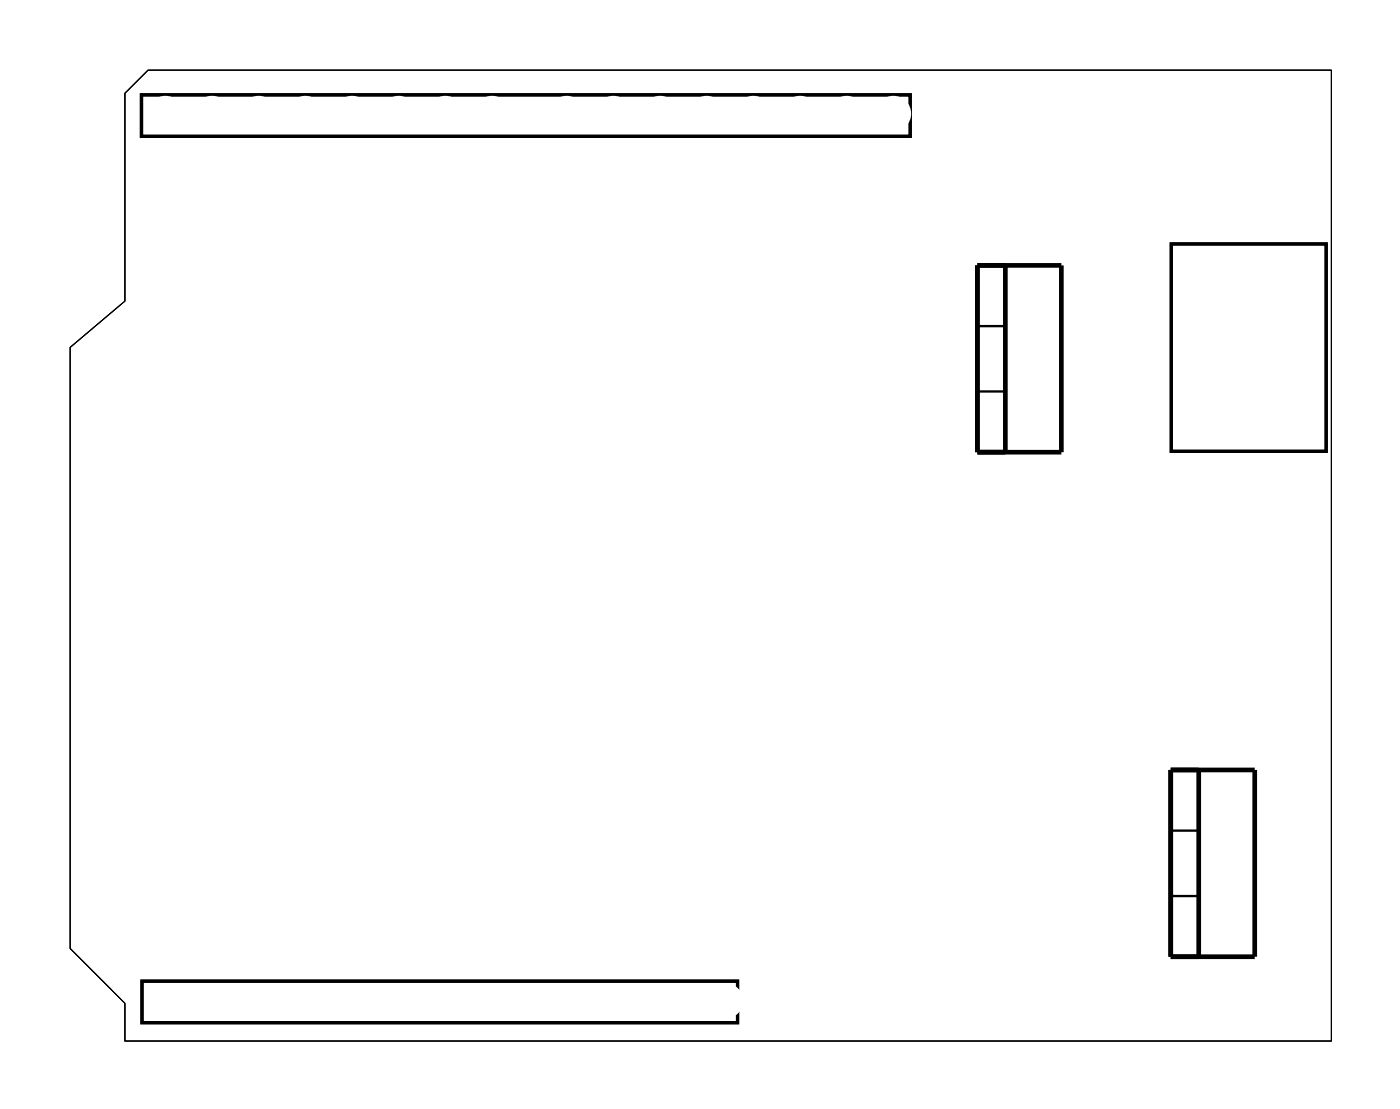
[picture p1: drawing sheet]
<svg xmlns="http://www.w3.org/2000/svg" width="76mm" height="60mm" viewBox="0 0 76 60" stroke-linecap="round" stroke-linejoin="round" font-family="sans-serif">
<path d="M6.8 5.1l1.3-1.3h64.4v52.8h-65.7v-2l-3-3v-32.7l3-2.5z" fill="none" stroke="#000" stroke-width=".05"/>
<path d="M7.7 5.2h41.8v2.2h-41.8zM63.8 13.3h8.4v11.3h-8.4zM7.7 53.4h32.4v2.2h-32.4z" fill="none" stroke="#000" stroke-width=".18"/>
<path d="M53.2 14.4h4.6v10.2h-4.6zM54.7 14.4v10.2M63.7 41.9h4.6v10.1h-4.6zM65.2 41.9v10.1" fill="none" stroke="#000" stroke-width=".25"/>
<path d="M53.2 17.7h1.5M53.2 21.3h1.5M63.7 48.7h1.5M63.7 45.2h1.5" fill="none" stroke="#000" stroke-width=".13"/>
<circle cx="19.2" cy="54.4" r=".66" fill="#fff"/>
<circle cx="19.2" cy="54.4" r=".66" fill="none" stroke="#fff" stroke-width=".61" stroke-linecap="butt"/>
<circle cx="16.6" cy="54.4" r=".66" fill="#fff"/>
<circle cx="16.6" cy="54.4" r=".66" fill="none" stroke="#fff" stroke-width=".61" stroke-linecap="butt"/>
<circle cx="14.1" cy="54.4" r=".66" fill="#fff"/>
<circle cx="14.1" cy="54.4" r=".66" fill="none" stroke="#fff" stroke-width=".61" stroke-linecap="butt"/>
<circle cx="11.5" cy="54.4" r=".66" fill="#fff"/>
<circle cx="11.5" cy="54.4" r=".66" fill="none" stroke="#fff" stroke-width=".61" stroke-linecap="butt"/>
<circle cx="9" cy="54.4" r=".66" fill="#fff"/>
<circle cx="9" cy="54.4" r=".66" fill="none" stroke="#fff" stroke-width=".61" stroke-linecap="butt"/>
<circle cx="30.8" cy="6.2" r=".66" fill="#fff"/>
<circle cx="30.8" cy="6.2" r=".66" fill="none" stroke="#fff" stroke-width=".61" stroke-linecap="butt"/>
<circle cx="33.4" cy="6.2" r=".66" fill="#fff"/>
<circle cx="33.4" cy="6.2" r=".66" fill="none" stroke="#fff" stroke-width=".61" stroke-linecap="butt"/>
<circle cx="35.9" cy="6.2" r=".66" fill="#fff"/>
<circle cx="35.9" cy="6.2" r=".66" fill="none" stroke="#fff" stroke-width=".61" stroke-linecap="butt"/>
<circle cx="38.5" cy="6.2" r=".66" fill="#fff"/>
<circle cx="38.5" cy="6.2" r=".66" fill="none" stroke="#fff" stroke-width=".61" stroke-linecap="butt"/>
<circle cx="41" cy="6.2" r=".66" fill="#fff"/>
<circle cx="41" cy="6.2" r=".66" fill="none" stroke="#fff" stroke-width=".61" stroke-linecap="butt"/>
<circle cx="43.5" cy="6.2" r=".66" fill="#fff"/>
<circle cx="43.5" cy="6.2" r=".66" fill="none" stroke="#fff" stroke-width=".61" stroke-linecap="butt"/>
<circle cx="46.1" cy="6.2" r=".66" fill="#fff"/>
<circle cx="46.1" cy="6.2" r=".66" fill="none" stroke="#fff" stroke-width=".61" stroke-linecap="butt"/>
<circle cx="48.6" cy="6.2" r=".66" fill="#fff"/>
<circle cx="48.6" cy="6.2" r=".66" fill="none" stroke="#fff" stroke-width=".61" stroke-linecap="butt"/>
<circle cx="51.2" cy="6.2" r=".66" fill="#fff"/>
<circle cx="51.2" cy="6.2" r=".66" fill="none" stroke="#fff" stroke-width=".61" stroke-linecap="butt"/>
<circle cx="53.7" cy="6.2" r=".66" fill="#fff"/>
<circle cx="53.7" cy="6.2" r=".66" fill="none" stroke="#fff" stroke-width=".61" stroke-linecap="butt"/>
<circle cx="9" cy="6.2" r=".66" fill="#fff"/>
<circle cx="9" cy="6.2" r=".66" fill="none" stroke="#fff" stroke-width=".61" stroke-linecap="butt"/>
<circle cx="11.5" cy="6.2" r=".66" fill="#fff"/>
<circle cx="11.5" cy="6.2" r=".66" fill="none" stroke="#fff" stroke-width=".61" stroke-linecap="butt"/>
<circle cx="14.1" cy="6.2" r=".66" fill="#fff"/>
<circle cx="14.1" cy="6.2" r=".66" fill="none" stroke="#fff" stroke-width=".61" stroke-linecap="butt"/>
<circle cx="16.6" cy="6.2" r=".66" fill="#fff"/>
<circle cx="16.6" cy="6.2" r=".66" fill="none" stroke="#fff" stroke-width=".61" stroke-linecap="butt"/>
<circle cx="19.2" cy="6.2" r=".66" fill="#fff"/>
<circle cx="19.2" cy="6.2" r=".66" fill="none" stroke="#fff" stroke-width=".61" stroke-linecap="butt"/>
<circle cx="21.7" cy="6.2" r=".66" fill="#fff"/>
<circle cx="21.7" cy="6.2" r=".66" fill="none" stroke="#fff" stroke-width=".61" stroke-linecap="butt"/>
<circle cx="24.2" cy="6.2" r=".66" fill="#fff"/>
<circle cx="24.2" cy="6.2" r=".66" fill="none" stroke="#fff" stroke-width=".61" stroke-linecap="butt"/>
<circle cx="26.8" cy="6.2" r=".66" fill="#fff"/>
<circle cx="26.8" cy="6.2" r=".66" fill="none" stroke="#fff" stroke-width=".61" stroke-linecap="butt"/>
<circle cx="42" cy="54.4" r=".66" fill="#fff"/>
<circle cx="42" cy="54.4" r=".66" fill="none" stroke="#fff" stroke-width=".61" stroke-linecap="butt"/>
<circle cx="44.6" cy="54.4" r=".66" fill="#fff"/>
<circle cx="44.6" cy="54.4" r=".66" fill="none" stroke="#fff" stroke-width=".61" stroke-linecap="butt"/>
<circle cx="39.5" cy="54.4" r=".66" fill="#fff"/>
<circle cx="39.5" cy="54.4" r=".66" fill="none" stroke="#fff" stroke-width=".61" stroke-linecap="butt"/>
<circle cx="36.9" cy="54.4" r=".66" fill="#fff"/>
<circle cx="36.9" cy="54.4" r=".66" fill="none" stroke="#fff" stroke-width=".61" stroke-linecap="butt"/>
<circle cx="34.4" cy="54.4" r=".66" fill="#fff"/>
<circle cx="34.4" cy="54.4" r=".66" fill="none" stroke="#fff" stroke-width=".61" stroke-linecap="butt"/>
<circle cx="31.9" cy="54.4" r=".66" fill="#fff"/>
<circle cx="31.9" cy="54.4" r=".66" fill="none" stroke="#fff" stroke-width=".61" stroke-linecap="butt"/>
<circle cx="29.3" cy="54.4" r=".66" fill="#fff"/>
<circle cx="29.3" cy="54.4" r=".66" fill="none" stroke="#fff" stroke-width=".61" stroke-linecap="butt"/>
<circle cx="26.8" cy="54.4" r=".66" fill="#fff"/>
<circle cx="26.8" cy="54.4" r=".66" fill="none" stroke="#fff" stroke-width=".61" stroke-linecap="butt"/>
<circle cx="21.7" cy="54.4" r=".66" fill="#fff"/>
<circle cx="21.7" cy="54.4" r=".66" fill="none" stroke="#fff" stroke-width=".61" stroke-linecap="butt"/>
<path d="M27.9 13.8h1.6v1.6h-1.6z" fill="#fff"/>
<path d="M27.9 13.8h1.6v1.6h-1.6z" fill="none" stroke="#fff" stroke-width=".76" stroke-linecap="butt"/>
<circle cx="28.7" cy="14.6" r=".8" fill="#fff"/>
<circle cx="28.7" cy="14.6" r=".8" fill="none" stroke="#fff" stroke-width=".76" stroke-linecap="butt"/>
<circle cx="26.1" cy="14.6" r=".8" fill="#fff"/>
<circle cx="26.1" cy="14.6" r=".8" fill="none" stroke="#fff" stroke-width=".76" stroke-linecap="butt"/>
<circle cx="23.6" cy="14.6" r=".8" fill="#fff"/>
<circle cx="23.6" cy="14.6" r=".8" fill="none" stroke="#fff" stroke-width=".76" stroke-linecap="butt"/>
<circle cx="21" cy="14.6" r=".8" fill="#fff"/>
<circle cx="21" cy="14.6" r=".8" fill="none" stroke="#fff" stroke-width=".76" stroke-linecap="butt"/>
<circle cx="18.5" cy="14.6" r=".8" fill="#fff"/>
<circle cx="18.5" cy="14.6" r=".8" fill="none" stroke="#fff" stroke-width=".76" stroke-linecap="butt"/>
<circle cx="16" cy="14.6" r=".8" fill="#fff"/>
<circle cx="16" cy="14.6" r=".8" fill="none" stroke="#fff" stroke-width=".76" stroke-linecap="butt"/>
<circle cx="13.4" cy="14.6" r=".8" fill="#fff"/>
<circle cx="13.4" cy="14.6" r=".8" fill="none" stroke="#fff" stroke-width=".76" stroke-linecap="butt"/>
<circle cx="10.9" cy="14.6" r=".8" fill="#fff"/>
<circle cx="10.9" cy="14.6" r=".8" fill="none" stroke="#fff" stroke-width=".76" stroke-linecap="butt"/>
<path d="M18.3 43h1.6v1.6h-1.6z" fill="#fff"/>
<path d="M18.3 43h1.6v1.6h-1.6z" fill="none" stroke="#fff" stroke-width=".76" stroke-linecap="butt"/>
<circle cx="19.1" cy="43.8" r=".8" fill="#fff"/>
<circle cx="19.1" cy="43.8" r=".8" fill="none" stroke="#fff" stroke-width=".76" stroke-linecap="butt"/>
<circle cx="21.7" cy="43.8" r=".8" fill="#fff"/>
<circle cx="21.7" cy="43.8" r=".8" fill="none" stroke="#fff" stroke-width=".76" stroke-linecap="butt"/>
<circle cx="24.2" cy="43.8" r=".8" fill="#fff"/>
<circle cx="24.2" cy="43.8" r=".8" fill="none" stroke="#fff" stroke-width=".76" stroke-linecap="butt"/>
<circle cx="26.8" cy="43.8" r=".8" fill="#fff"/>
<circle cx="26.8" cy="43.8" r=".8" fill="none" stroke="#fff" stroke-width=".76" stroke-linecap="butt"/>
<path d="M10.7 30.9h1.6v1.6h-1.6z" fill="#fff"/>
<path d="M10.7 30.9h1.6v1.6h-1.6z" fill="none" stroke="#fff" stroke-width=".76" stroke-linecap="butt"/>
<circle cx="11.5" cy="31.7" r=".8" fill="#fff"/>
<circle cx="11.5" cy="31.7" r=".8" fill="none" stroke="#fff" stroke-width=".76" stroke-linecap="butt"/>
<circle cx="11.5" cy="29.2" r=".8" fill="#fff"/>
<circle cx="11.5" cy="29.2" r=".8" fill="none" stroke="#fff" stroke-width=".76" stroke-linecap="butt"/>
<circle cx="11.5" cy="26.6" r=".8" fill="#fff"/>
<circle cx="11.5" cy="26.6" r=".8" fill="none" stroke="#fff" stroke-width=".76" stroke-linecap="butt"/>
<path d="M66.6 36.6h1.6v1.6h-1.6z" fill="#fff"/>
<path d="M66.6 36.6h1.6v1.6h-1.6z" fill="none" stroke="#fff" stroke-width=".76" stroke-linecap="butt"/>
<circle cx="67.4" cy="37.4" r=".8" fill="#fff"/>
<circle cx="67.4" cy="37.4" r=".8" fill="none" stroke="#fff" stroke-width=".76" stroke-linecap="butt"/>
<circle cx="67.4" cy="34.9" r=".8" fill="#fff"/>
<circle cx="67.4" cy="34.9" r=".8" fill="none" stroke="#fff" stroke-width=".76" stroke-linecap="butt"/>
<path d="M65.6 10.5h1.6v1.6h-1.6z" fill="#fff"/>
<path d="M65.6 10.5h1.6v1.6h-1.6z" fill="none" stroke="#fff" stroke-width=".76" stroke-linecap="butt"/>
<circle cx="66.4" cy="11.3" r=".8" fill="#fff"/>
<circle cx="66.4" cy="11.3" r=".8" fill="none" stroke="#fff" stroke-width=".76" stroke-linecap="butt"/>
<circle cx="66.4" cy="8.7" r=".8" fill="#fff"/>
<circle cx="66.4" cy="8.7" r=".8" fill="none" stroke="#fff" stroke-width=".76" stroke-linecap="butt"/>
<path d="M58 9.2h1.6v1.6h-1.6z" fill="#fff"/>
<path d="M58 9.2h1.6v1.6h-1.6z" fill="none" stroke="#fff" stroke-width=".76" stroke-linecap="butt"/>
<circle cx="58.8" cy="10" r=".8" fill="#fff"/>
<circle cx="58.8" cy="10" r=".8" fill="none" stroke="#fff" stroke-width=".76" stroke-linecap="butt"/>
<circle cx="61.3" cy="10" r=".8" fill="#fff"/>
<circle cx="61.3" cy="10" r=".8" fill="none" stroke="#fff" stroke-width=".76" stroke-linecap="butt"/>
<path d="M56.4 50.6h1.6v1.6h-1.6z" fill="#fff"/>
<path d="M56.4 50.6h1.6v1.6h-1.6z" fill="none" stroke="#fff" stroke-width=".76" stroke-linecap="butt"/>
<circle cx="57.2" cy="51.4" r=".8" fill="#fff"/>
<circle cx="57.2" cy="51.4" r=".8" fill="none" stroke="#fff" stroke-width=".76" stroke-linecap="butt"/>
<circle cx="54.7" cy="51.4" r=".8" fill="#fff"/>
<circle cx="54.7" cy="51.4" r=".8" fill="none" stroke="#fff" stroke-width=".76" stroke-linecap="butt"/>
<path d="M34.9 13.8h1.6v1.6h-1.6z" fill="#fff"/>
<path d="M34.9 13.8h1.6v1.6h-1.6z" fill="none" stroke="#fff" stroke-width=".76" stroke-linecap="butt"/>
<circle cx="35.7" cy="14.6" r=".8" fill="#fff"/>
<circle cx="35.7" cy="14.6" r=".8" fill="none" stroke="#fff" stroke-width=".76" stroke-linecap="butt"/>
<circle cx="33.1" cy="14.6" r=".8" fill="#fff"/>
<circle cx="33.1" cy="14.6" r=".8" fill="none" stroke="#fff" stroke-width=".76" stroke-linecap="butt"/>
<circle cx="61.3" cy="29.7" r=".7" fill="#fff"/>
<circle cx="61.3" cy="29.7" r=".7" fill="none" stroke="#fff" stroke-width=".76" stroke-linecap="butt"/>
<circle cx="51.2" cy="29.7" r=".7" fill="#fff"/>
<circle cx="51.2" cy="29.7" r=".7" fill="none" stroke="#fff" stroke-width=".76" stroke-linecap="butt"/>
<circle cx="61.3" cy="32.2" r=".7" fill="#fff"/>
<circle cx="61.3" cy="32.2" r=".7" fill="none" stroke="#fff" stroke-width=".76" stroke-linecap="butt"/>
<circle cx="51.2" cy="32.2" r=".7" fill="#fff"/>
<circle cx="51.2" cy="32.2" r=".7" fill="none" stroke="#fff" stroke-width=".76" stroke-linecap="butt"/>
<path d="M66 48.7h1.6v1.6h-1.6z" fill="#fff"/>
<path d="M66 48.7h1.6v1.6h-1.6z" fill="none" stroke="#fff" stroke-width=".76" stroke-linecap="butt"/>
<circle cx="66.8" cy="49.5" r=".79" fill="#fff"/>
<circle cx="66.8" cy="49.5" r=".79" fill="none" stroke="#fff" stroke-width=".76" stroke-linecap="butt"/>
<circle cx="66.8" cy="47" r=".79" fill="#fff"/>
<circle cx="66.8" cy="47" r=".79" fill="none" stroke="#fff" stroke-width=".76" stroke-linecap="butt"/>
<circle cx="66.8" cy="44.4" r=".79" fill="#fff"/>
<circle cx="66.8" cy="44.4" r=".79" fill="none" stroke="#fff" stroke-width=".76" stroke-linecap="butt"/>
<path d="M66 48.7h1.6v1.6h-1.6z" fill="#fff"/>
<path d="M66 48.7h1.6v1.6h-1.6z" fill="none" stroke="#fff" stroke-width=".76" stroke-linecap="butt"/>
<circle cx="66.8" cy="49.5" r=".79" fill="#fff"/>
<circle cx="66.8" cy="49.5" r=".79" fill="none" stroke="#fff" stroke-width=".76" stroke-linecap="butt"/>
<circle cx="66.8" cy="47" r=".79" fill="#fff"/>
<circle cx="66.8" cy="47" r=".79" fill="none" stroke="#fff" stroke-width=".76" stroke-linecap="butt"/>
<circle cx="66.8" cy="44.4" r=".79" fill="#fff"/>
<circle cx="66.8" cy="44.4" r=".79" fill="none" stroke="#fff" stroke-width=".76" stroke-linecap="butt"/>
<path d="M55.5 21.3h1.5v1.5h-1.5z" fill="#fff"/>
<path d="M55.5 21.3h1.5v1.5h-1.5z" fill="none" stroke="#fff" stroke-width=".76" stroke-linecap="butt"/>
<circle cx="56.2" cy="22.1" r=".79" fill="#fff"/>
<circle cx="56.2" cy="22.1" r=".79" fill="none" stroke="#fff" stroke-width=".76" stroke-linecap="butt"/>
<circle cx="56.2" cy="19.5" r=".79" fill="#fff"/>
<circle cx="56.2" cy="19.5" r=".79" fill="none" stroke="#fff" stroke-width=".76" stroke-linecap="butt"/>
<circle cx="56.2" cy="17" r=".79" fill="#fff"/>
<circle cx="56.2" cy="17" r=".79" fill="none" stroke="#fff" stroke-width=".76" stroke-linecap="butt"/>
<path d="M55.5 21.3h1.5v1.5h-1.5z" fill="#fff"/>
<path d="M55.5 21.3h1.5v1.5h-1.5z" fill="none" stroke="#fff" stroke-width=".76" stroke-linecap="butt"/>
<circle cx="56.2" cy="22.1" r=".79" fill="#fff"/>
<circle cx="56.2" cy="22.1" r=".79" fill="none" stroke="#fff" stroke-width=".76" stroke-linecap="butt"/>
<circle cx="56.2" cy="19.5" r=".79" fill="#fff"/>
<circle cx="56.2" cy="19.5" r=".79" fill="none" stroke="#fff" stroke-width=".76" stroke-linecap="butt"/>
<circle cx="56.2" cy="17" r=".79" fill="#fff"/>
<circle cx="56.2" cy="17" r=".79" fill="none" stroke="#fff" stroke-width=".76" stroke-linecap="butt"/>
<circle cx="14.1" cy="43.8" r=".7" fill="#fff"/>
<circle cx="14.1" cy="43.8" r=".7" fill="none" stroke="#fff" stroke-width=".76" stroke-linecap="butt"/>
<circle cx="11.5" cy="43.8" r=".7" fill="#fff"/>
<circle cx="11.5" cy="43.8" r=".7" fill="none" stroke="#fff" stroke-width=".76" stroke-linecap="butt"/>
<circle cx="9" cy="43.8" r=".7" fill="#fff"/>
<circle cx="9" cy="43.8" r=".7" fill="none" stroke="#fff" stroke-width=".76" stroke-linecap="butt"/>
</svg>
